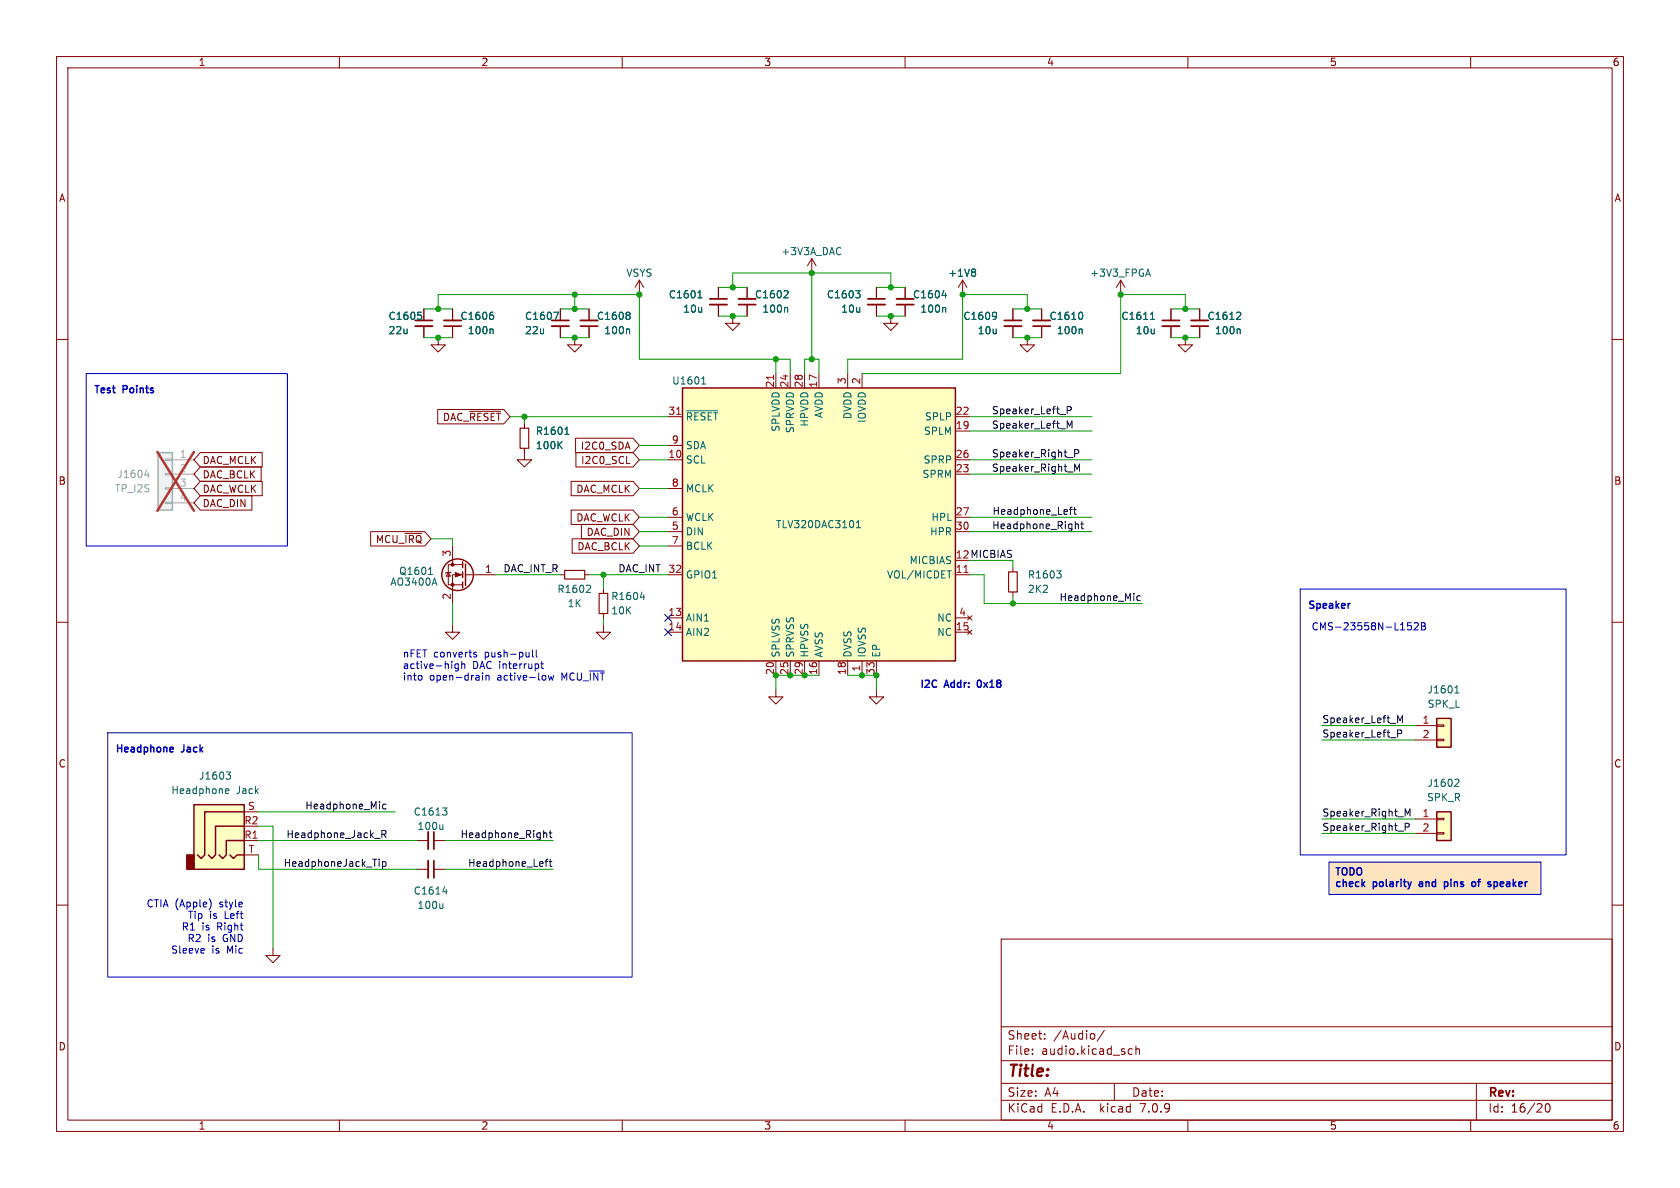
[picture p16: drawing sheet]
<svg xmlns="http://www.w3.org/2000/svg" width="297mm" height="210mm" viewBox="0 0 297 210" stroke-linecap="round" stroke-linejoin="round" font-family="sans-serif">
<defs><g id="words">
<text font-size="2.8" fill="#840000" x="178" y="190.9">Title:</text>
<g font-size="2.1" fill="#840000">
<text x="178" y="184">Sheet:</text>
<text x="186.2" y="184">/Audio/</text>
<text x="178" y="186.7">File:</text>
<text x="184.1" y="186.7">audio.kicad_sch</text>
<text x="178" y="196.9">KiCad</text>
<text x="178" y="194.1">Size:</text>
<text x="184.7" y="194.1">A4</text>
<text x="185.7" y="196.9">E.D.A.</text>
<text x="194.6" y="196.9">kicad</text>
<text x="200" y="194.1">Date:</text>
<text x="201.8" y="196.9">7.0.9</text>
<text x="263" y="194.3">Rev:</text>
<text x="263" y="196.9">Id:</text>
<text x="267.1" y="196.9">16/20</text>
</g>
<g font-size="1.8" fill="#840000">
<text x="35" y="11.9">1</text>
<text x="85" y="11.9">2</text>
<text x="135" y="11.9">3</text>
<text x="185" y="11.9">4</text>
<text x="235" y="11.9">5</text>
<text x="285" y="11.9">6</text>
<text x="10.3" y="35.9">A</text>
<text x="285.3" y="35.9">A</text>
<text x="78.2" y="74.6">DAC_~{RESET}</text>
<text x="35.7" y="82.2">DAC_MCLK</text>
<text x="102.6" y="79.7">I2C0_SDA</text>
<text x="102.6" y="82.2">I2C0_SCL</text>
<text x="10.3" y="85.9">B</text>
<text x="35.7" y="87.3">DAC_WCLK</text>
<text x="35.7" y="89.9">DAC_DIN</text>
<text x="35.7" y="84.8">DAC_BCLK</text>
<text x="101.8" y="87.3">DAC_MCLK</text>
<text x="285.3" y="85.9">B</text>
<text x="101.8" y="92.4">DAC_WCLK</text>
<text x="103.6" y="94.9">DAC_DIN</text>
<text x="66.3" y="96.2">MCU_~{IRQ}</text>
<text x="102" y="97.5">DAC_BCLK</text>
<text x="10.3" y="135.9">C</text>
<text x="285.3" y="135.9">C</text>
<text x="10.3" y="185.9">D</text>
<text x="285.3" y="185.9">D</text>
<text x="35" y="199.9">1</text>
<text x="85" y="199.9">2</text>
<text x="135" y="199.9">3</text>
<text x="185" y="199.9">4</text>
<text x="235" y="199.9">5</text>
<text x="285" y="199.9">6</text>
</g>
<g font-size="1.8" fill="#006464">
<text x="138" y="45.3">+3V3A_DAC</text>
<text x="110.6" y="49.1">VSYS</text>
<text x="118.1" y="52.9">C1601</text>
<text x="133.4" y="52.9">C1602</text>
<text x="146.1" y="52.9">C1603</text>
<text x="161.3" y="52.9">C1604</text>
<text x="167.5" y="49.1">+1V8</text>
<text x="192.6" y="49.1">+3V3_FPGA</text>
<text x="68.6" y="56.7">C1605</text>
<text x="68.6" y="59.3">22u</text>
<text x="81.3" y="56.7">C1606</text>
<text x="82.6" y="59.3">100n</text>
<text x="92.7" y="56.7">C1607</text>
<text x="92.7" y="59.3">22u</text>
<text x="105.4" y="56.7">C1608</text>
<text x="106.7" y="59.3">100n</text>
<text x="120.7" y="55.5">10u</text>
<text x="134.7" y="55.5">100n</text>
<text x="148.6" y="55.5">10u</text>
<text x="162.6" y="55.5">100n</text>
<text x="170.2" y="56.7">C1609</text>
<text x="172.7" y="59.3">10u</text>
<text x="185.4" y="56.7">C1610</text>
<text x="186.7" y="59.3">100n</text>
<text x="198.1" y="56.7">C1611</text>
<text x="200.7" y="59.3">10u</text>
<text x="213.4" y="56.7">C1612</text>
<text x="214.7" y="59.3">100n</text>
<text x="118.7" y="68.2">U1601</text>
<text x="94.6" y="77.1">R1601</text>
<text x="121.2" y="74.5">~{RESET}</text>
<text x="138" y="76.4" transform="rotate(-90 138 76.4)">SPLVDD</text>
<text x="140.6" y="76.7" transform="rotate(-90 140.6 76.7)">SPRVDD</text>
<text x="143.1" y="75.5" transform="rotate(-90 143.1 75.5)">HPVDD</text>
<text x="145.6" y="74" transform="rotate(-90 145.6 74)">AVDD</text>
<text x="150.7" y="74.2" transform="rotate(-90 150.7 74.2)">DVDD</text>
<text x="153.3" y="74.9" transform="rotate(-90 153.3 74.9)">IOVDD</text>
<text x="163.2" y="77.1">SPLM</text>
<text x="163.4" y="74.5">SPLP</text>
<text x="94.6" y="79.6">100K</text>
<text x="121.2" y="82.1">SCL</text>
<text x="121.2" y="79.6">SDA</text>
<text x="163.2" y="82.1">SPRP</text>
<text x="121.2" y="87.2">MCLK</text>
<text x="163" y="84.7">SPRM</text>
<text x="121.2" y="94.8">DIN</text>
<text x="121.2" y="92.3">WCLK</text>
<text x="137.1" y="93.6">TLV320DAC3101</text>
<text x="164.3" y="94.8">HPR</text>
<text x="164.6" y="92.3">HPL</text>
<text x="70.5" y="101.8">Q1601</text>
<text x="121.2" y="97.4">BCLK</text>
<text x="160.7" y="99.9">MICBIAS</text>
<text x="68.9" y="103.7">AO3400A</text>
<text x="98.4" y="105">R1602</text>
<text x="100.3" y="107.5">1K</text>
<text x="108" y="106.3">R1604</text>
<text x="121.2" y="102.5">GPIO1</text>
<text x="156.7" y="102.5">VOL/MICDET</text>
<text x="181.6" y="102.5">R1603</text>
<text x="181.6" y="105">2K2</text>
<text x="108" y="108.8">10K</text>
<text x="121.2" y="110.1">AIN1</text>
<text x="121.2" y="112.6">AIN2</text>
<text x="165.6" y="112.6">NC</text>
<text x="165.6" y="110.1">NC</text>
<text x="138" y="116.3" transform="rotate(-90 138 116.3)">SPLVSS</text>
<text x="140.6" y="116.3" transform="rotate(-90 140.6 116.3)">SPRVSS</text>
<text x="143.1" y="116.3" transform="rotate(-90 143.1 116.3)">HPVSS</text>
<text x="145.6" y="116.3" transform="rotate(-90 145.6 116.3)">AVSS</text>
<text x="150.7" y="116.3" transform="rotate(-90 150.7 116.3)">DVSS</text>
<text x="153.3" y="116.3" transform="rotate(-90 153.3 116.3)">IOVSS</text>
<text x="155.8" y="116.3" transform="rotate(-90 155.8 116.3)">EP</text>
<text x="252.3" y="122.8">J1601</text>
<text x="252.3" y="125.3">SPK_L</text>
<text x="30.2" y="140.6">Headphone</text>
<text x="35.1" y="138">J1603</text>
<text x="41.8" y="140.6">Jack</text>
<text x="252.2" y="141.8">SPK_R</text>
<text x="252.3" y="139.3">J1602</text>
<text x="73" y="144.4">C1613</text>
<text x="73.7" y="146.9">100u</text>
<text x="73" y="158.3">C1614</text>
<text x="73.7" y="160.9">100u</text>
</g>
<g font-size="1.8" fill="#0000c2">
<text x="16.5" y="69.6">Test</text>
<text x="21.8" y="69.6">Points</text>
<text x="231.1" y="107.7">Speaker</text>
<text x="231.8" y="111.5">CMS-23558N-L152B</text>
<text x="71.1" y="116.3">nFET converts</text>
<text x="71.1" y="118.4">active-high</text>
<text x="83.5" y="118.4">DAC interrupt</text>
<text x="85.8" y="116.3">push-pull</text>
<text x="71.1" y="120.4">into</text>
<text x="75.9" y="120.4">open-drain</text>
<text x="88" y="120.4">active-low</text>
<text x="99.5" y="120.4">MCU_~{INT}</text>
<text x="162.6" y="121.7">I2C</text>
<text x="167.1" y="121.7">Addr:</text>
<text x="173.4" y="121.7">0x18</text>
<text x="20.3" y="133.1">Headphone</text>
<text x="32.2" y="133.1">Jack</text>
<text x="235.9" y="155.4">TODO</text>
<text x="25.8" y="160.5">CTIA (Apple)</text>
<text x="38.9" y="160.5">style</text>
<text x="235.9" y="157.4">check</text>
<text x="242.8" y="157.4">polarity</text>
<text x="251.5" y="157.4">and</text>
<text x="256.4" y="157.4">pins</text>
<text x="261.8" y="157.4">of</text>
<text x="265.2" y="157.4">speaker</text>
<text x="32" y="164.6">R1</text>
<text x="33.1" y="166.6">R2</text>
<text x="33.1" y="162.5">Tip</text>
<text x="35.7" y="164.6">is</text>
<text x="36.7" y="166.6">is</text>
<text x="37" y="162.5">is</text>
<text x="38.5" y="164.6">Right</text>
<text x="39.5" y="166.6">GND</text>
<text x="39.8" y="162.5">Left</text>
<text x="30.2" y="168.7">Sleeve</text>
<text x="37.4" y="168.7">is</text>
<text x="40.2" y="168.7">Mic</text>
</g>
<g font-size="1.8" fill="#a90000">
<text x="136.9" y="68.6" transform="rotate(-90 136.9 68.6)">21</text>
<text x="139.4" y="68.6" transform="rotate(-90 139.4 68.6)">24</text>
<text x="142" y="68.6" transform="rotate(-90 142 68.6)">28</text>
<text x="144.5" y="68.6" transform="rotate(-90 144.5 68.6)">17</text>
<text x="149.6" y="68" transform="rotate(-90 149.6 68)">3</text>
<text x="152.1" y="68" transform="rotate(-90 152.1 68)">2</text>
<text x="118.1" y="73.4">31</text>
<text x="168.9" y="75.9">19</text>
<text x="168.9" y="73.4">22</text>
<text x="118.1" y="81">10</text>
<text x="118.7" y="78.5">9</text>
<text x="168.9" y="83.6">23</text>
<text x="168.9" y="81">26</text>
<text x="118.7" y="86.1">8</text>
<text x="118.7" y="93.7">5</text>
<text x="118.7" y="91.2">6</text>
<text x="168.9" y="91.2">27</text>
<text x="168.9" y="93.7">30</text>
<text x="79.8" y="98.5" transform="rotate(-90 79.8 98.5)">3</text>
<text x="85.7" y="101.3">1</text>
<text x="118.1" y="101.3">32</text>
<text x="118.7" y="96.3">7</text>
<text x="168.9" y="101.3">11</text>
<text x="79.8" y="106.1" transform="rotate(-90 79.8 106.1)">2</text>
<text x="118.1" y="109">13</text>
<text x="118.1" y="111.5">14</text>
<text x="168.9" y="111.5">15</text>
<text x="169.5" y="109">4</text>
<text x="136.9" y="119.4" transform="rotate(-90 136.9 119.4)">20</text>
<text x="139.4" y="119.4" transform="rotate(-90 139.4 119.4)">25</text>
<text x="142" y="119.4" transform="rotate(-90 142 119.4)">29</text>
<text x="144.5" y="119.4" transform="rotate(-90 144.5 119.4)">16</text>
<text x="149.6" y="119.4" transform="rotate(-90 149.6 119.4)">18</text>
<text x="152.1" y="118.8" transform="rotate(-90 152.1 118.8)">1</text>
<text x="154.7" y="119.4" transform="rotate(-90 154.7 119.4)">33</text>
<text x="251.4" y="128">1</text>
<text x="251.4" y="130.6">2</text>
<text x="43.7" y="143.3">S</text>
<text x="43.1" y="148.3">R1</text>
<text x="43.1" y="145.8">R2</text>
<text x="251.4" y="144.5">1</text>
<text x="251.4" y="147.1">2</text>
<text x="43.9" y="150.9">T</text>
</g>
<g font-size="1.8" fill="#0f0f0f">
<text x="175.3" y="75.9">Speaker_Left_M</text>
<text x="175.3" y="73.3">Speaker_Left_P</text>
<text x="175.3" y="80.9">Speaker_Right_P</text>
<text x="175.3" y="83.5">Speaker_Right_M</text>
<text x="175.3" y="93.6">Headphone_Right</text>
<text x="175.4" y="91.1">Headphone_Left</text>
<text x="88.9" y="101.3">DAC_INT_R</text>
<text x="109.2" y="101.3">DAC_INT</text>
<text x="168.9" y="98.8">12 MICBIAS</text>
<text x="187.2" y="106.3">Headphone_Mic</text>
<text x="233.7" y="127.9">Speaker_Left_M</text>
<text x="233.7" y="130.5">Speaker_Left_P</text>
<text x="53.9" y="143.2">Headphone_Mic</text>
<text x="50.5" y="148.2">Headphone_Jack_R</text>
<text x="81.3" y="148.2">Headphone_Right</text>
<text x="233.7" y="147">Speaker_Right_P</text>
<text x="233.7" y="144.4">Speaker_Right_M</text>
<text x="50.1" y="153.3">HeadphoneJack_Tip</text>
<text x="82.6" y="153.3">Headphone_Left</text>
</g>
<g font-size="1.8" fill="#aaa">
<text x="31.7" y="81">1</text>
<text x="31.7" y="83.6">2</text>
<text x="31.7" y="86.1">3</text>
<text x="31.7" y="88.6">4</text>
</g>
<g font-size="1.8" fill="#989898">
<text x="20.2" y="87.2">TP_I2S</text>
<text x="20.7" y="84.7">J1604</text>
</g>
</g></defs>
<g fill="none" stroke="#840000" stroke-width=".18">
<path d="M10 10h277v190h-277zM12 12h273v186h-273zM60 10v2M110 10v2M160 10v2M210 10v2M260 10v2M10 60h2M74.9 54.6v2M74.9 57.7v2M77.5 59.7v1.3h1.2l-1.2 1.2-1.3-1.2h1.3M80 54.6v2"/>
<path d="M80 57.7v2M99.1 54.6v2M99.1 57.7v2M101.6 59.7v1.3h1.3l-1.3 1.2-1.3-1.2h1.3M104.1 54.6v2M104.1 57.7v2M113 49.5l-.7 1.3M113 49.5v2.6M113 49.5l.8 1.3M127 50.8v2M127 53.8v2.1M129.5 55.9v1.3h1.3l-1.3 1.2-1.2-1.2h1.2"/>
<path d="M132.1 50.8v2M132.1 53.8v2.1M143.5 45.7l-.8 1.3M143.5 45.7v2.6M143.5 45.7l.8 1.3M154.9 50.8v2M154.9 53.8v2.1M157.5 55.9v1.3h1.2l-1.2 1.2-1.3-1.2h1.3M160 50.8v2M160 53.8v2.1M170.2 49.5l-.8 1.3M170.2 49.5v2.6"/>
<path d="M170.2 49.5l.7 1.3M179.1 54.6v2M179.1 57.7v2M181.6 59.7v1.3h1.3l-1.3 1.2-1.3-1.2h1.3M184.1 54.6v2M184.1 57.7v2M198.1 49.5l-.7 1.3M198.1 49.5v2.6M198.1 49.5l.8 1.3M207 54.6v2M207 57.7v2M209.5 59.7v1.3h1.3l-1.3 1.2-1.2-1.2h1.2"/>
<path d="M212.1 54.6v2M212.1 57.7v2M285 60h2M77.4 72.4h11.7l1.1 1.3-1.1 1.2h-11.7zM83 72.7h5.5M92.7 79.2v2.1h1.3l-1.3 1.3-1.3-1.3h1.3M92.7 74.9v.8M101.8 77.5h10.1l1.1 1.2-1.1 1.3h-10.1zM118.1 73.7h2.5M118.1 78.7h2.5M137.2 66v2.6M139.7 66v2.6"/>
<path d="M142.2 66v2.6M144.8 66v2.6M149.9 66v2.6M152.4 66v2.6M168.9 76.2h2.5M168.9 73.7h2.5M35.4 85.1h11v2.5h-11l-1.1-1.2zM35.4 87.6h9.1v2.6h-9.1l-1.1-1.3zM35.4 82.5h10.8v2.6h-10.8l-1.1-1.3zM35.4 80h11v2.6h-11l-1.1-1.3zM65.5 94h9.6l1.1 1.3-1.1 1.2h-9.6zM71.6 94.3h2.9"/>
<path d="M80 96.5v3.3M81.8 99.8h-2.6v3.6h2.6M101 90.2h10.9l1.1 1.2-1.1 1.3h-10.9zM101 85.1h10.9l1.1 1.3-1.1 1.2h-10.9zM101.2 95.2h10.7l1.1 1.3-1.1 1.3h-10.7zM101.8 80h10.1l1.1 1.3-1.1 1.3h-10.1zM102.8 92.7h9.1l1.1 1.3-1.1 1.3h-9.1zM110.8 82h.6M118.1 81.3h2.5M118.1 91.4h2.5M118.1 94h2.5M118.1 96.5h2.5"/>
<path d="M118.1 86.4h2.5M168.9 81.3h2.5M168.9 83.8h2.5M168.9 91.4h2.5M168.9 94h2.5M10 110h2M79.2 101.2l.4 .7h-.7zM79.8 101.1l-.2 .1h-.7l-.2 .1M80 110.5v1.3h-1.3l1.3 1.2 1.3-1.2h-1.3M81.8 101.6h-1.8v5.1M82.3 101.6h5.3M99.1 101.6h.7"/>
<path d="M103.4 101.6h.7M106.7 110.5v1.3h1.2l-1.2 1.2-1.3-1.2h1.3M106.7 104.1v.8M106.7 108.5v.7M118.1 101.6h2.5M118.1 109.2h2.5M118.1 111.8h2.5M137.2 116.8v2.6M139.7 116.8v2.6M142.2 116.8v2.6M144.8 116.8v2.6M149.9 116.8v2.6"/>
<path d="M152.4 116.8v2.6M154.9 116.8v2.6M168.9 101.6h2.5M168.9 109.2h2.5M168.9 111.8h2.5M171.1 111.4l.7 .7M171.1 108.8l.7 .8M171.8 111.4l-.7 .7M171.8 108.8l-.7 .8M179.1 100.3v.8M179.1 104.6v.8M285 110h2"/>
<path d="M137.2 121.9v1.3h1.2l-1.2 1.3-1.3-1.3h1.3M154.9 121.9v1.3h1.3l-1.3 1.3-1.2-1.3h1.2M250.2 128.3h3.8M250.2 130.8h3.8M254 130.7h1.3v.2h-1.3zM254 128.1h1.3v.3h-1.3zM10 160h2M43.2 148.6h2.5M43.2 143.5h2.5M43.2 151.1h2.5M73.7 148.6h2M73.7 153.7h2"/>
<path d="M76.7 148.6h2M76.7 153.7h2M250.2 144.8h3.8M250.2 147.3h3.8M254 147.2h1.3v.2h-1.3zM254 144.7h1.3v.2h-1.3zM285 160h2M48.3 167.6v1.3h-1.3l1.3 1.3 1.2-1.3h-1.2M177 166h108v32h-108zM60 198v2M110 198v2M160 198v2"/>
<path d="M177 194.5h108M177 191.5h108M177 187.5h108M177 181.5h108M182.5 186.3v.1M182.5 185.5v.1M184.7 183.6v.1M184.7 182.8v.1M193.5 182.8v.8M195.2 182.1l-1.2 2M197 191.5v3M199.6 186.3h.6"/>
<path d="M199.6 185.5h.6M200.8 185.5l.2-.1 .4 .1 .1 .9M200.8 184.9v1.5M210 198v2M260 198v2M261 191.5v6.5M273.4 195.2l.1-.1a.81 .81 0 0 1 .6 .6 .81 .81 0 0 1-.3 .8l-.1 .1a.81 .81 0 0 1-.6-.6 .81 .81 0 0 1 .3-.8z"/>
</g>
<path d="M234.9 152.4h37.5v5.7h-37.5z" fill="#ffe5bf" stroke="#ffe5bf" stroke-width=".18"/>
<g fill="none" stroke="#006464" stroke-width=".18">
<path d="M73.9 55.2h.6M74.3 55.7l.3 .2v.3l-.3 .3M86.9 55.2h.2M87 58.2l.2 .1v.7M87 55.7l.3 .2v.3l-.3 .3M97.9 55.2h.8l-.5 1.3M111.1 58.2l.2 .1v.7M111.2 55.2l.2 .2-.2 .3 .2 .3v.2l-.2 .3M123.4 52.7h.7M123.5 51.7l.2-.3v1.3M139.1 54.3l.1 .2v.7M139.1 51.4l.2 .2v.3l-.7 .7h.7"/>
<path d="M148.6 43.8l.1 .1M148.7 44.9l-.1 .1M151.3 51.4h.7l-.4 .5M151.8 51.9l.2 .2v.3l-.2 .3M166.6 52.2h.7M167 54.3l.2 .2v.7M167.2 51.8v.8M172.2 47.6l.3 .2-.3 .3 .3 .3v.2l-.3 .2M175.9 55.2l.2 .1a1.03 1.03 0 0 1-.2 1.1M176.2 55.7l-.3 .3M191.1 55.2a.79 .79 0 0 1 0 1.3M191.1 58.2l.2 .1v.7"/>
<path d="M202.7 48.5h.6M203 47.6l.4 1.2M203.4 56.5h.7M203.5 55.5l.3-.3v1.3M219.1 58.2l.2 .1v.7M219.1 55.2l.2 .2v.3l-.7 .8h.7M98.8 78.6l.6 .7M99.4 78l-.7 .8M99.9 76.8h.7M100 75.8l.2-.3v1.3M121.4 72.6h5.5M124 67.9h.8"/>
<path d="M124.2 66.9l.2-.3v1.3M151.4 93.3h.7M151.4 92.4l.4-.4v1.3M75.8 101.5h.7M76 100.5l.1-.2v1.2M76.8 102.2l.4 1.2M104.2 103.4l.2 .3v.3l-.8 .7h.8M113.2 105.6h.8M113.8 105.1v.9M167.5 100.9h.7M186.8 100.9h.8l-.4 .5M187.3 101.4l.3 .2v.3l-.3 .3"/>
<path d="M39.9 139.6l.1-.2h.3l.2 .2v.1l-.6 .2M40 136.5h.8l-.5 .5 .4 .1 .1 .4-.3 .2h-.3M257.2 122.5h.7M257.3 121.5l.3-.3v1.3M257.4 137.7l.4 .1 .1 .3-.8 .9h.8M39.9 140.1l.1 .2 .4-.1M78.2 142.8h.8l-.4 .5M78.3 145.8v.8M78.3 159.8v.8M78.3 146.5l-.2 .1M78.3 157.6h.8M78.8 143.3l.2 .2v.3l-.2 .3"/>
<path d="M78.9 157.2v.9M78.3 160.5l-.2 .1"/>
</g>
<g fill="none" stroke="#840000" stroke-width=".33">
<path d="M73.4 57.7h3.1M78.5 56.6h3M97.5 57.7h3.1M102.6 56.6h3.1M125.5 53.8h3M130.6 52.8h3M153.4 53.8h3.1M158.5 52.8h3M177.5 57.7h3.1M182.6 56.6h3.1M205.5 57.7h3M210.6 56.6h3"/>
<path d="M75.7 147.1v3M75.7 152.1v3.1"/>
</g>
<g fill="none" stroke="#840000" stroke-width=".3">
<path d="M73.4 56.6h3.1M78.5 57.7h3M97.5 56.6h3.1M102.6 57.7h3.1M125.5 52.8h3M130.6 53.8h3M153.4 52.8h3.1M158.5 53.8h3M177.5 56.6h3.1M182.6 57.7h3.1M205.5 56.6h3M210.6 57.7h3"/>
<path d="M76.7 147.1v3M76.7 152.1v3.1"/>
</g>
<path d="M27.9 80h2.6v10.2h-2.6z" fill="#f0f0f0" stroke="#f0f0f0" stroke-width=".18"/>
<path d="M29.2 88.8h1.3v.2h-1.3zM29.2 86.2h1.3v.3h-1.3zM29.2 83.7h1.3v.2h-1.3zM29.2 81.2h1.3v.2h-1.3zM30.5 81.3h3.8M30.5 83.8h3.8M30.5 86.4h3.8M30.5 88.9h3.8" fill="none" stroke="#a1a1a1" stroke-width=".18"/>
<path d="M27.9 80h2.6v10.2h-2.6z" fill="none" stroke="#a1a1a1" stroke-width=".25"/>
<path d="M25.6 84h.8M26.2 83.6v.8" fill="none" stroke="#989898" stroke-width=".18"/>
<path d="M27.8 79.9l6.5 10.4M34.3 79.9l-6.5 10.4" fill="none" stroke="#eb3a3d" stroke-width=".46"/>
<path d="M91.9 75.7h1.6v3.5h-1.6zM99.8 100.8h3.6v1.6h-3.6zM105.9 104.9h1.5v3.6h-1.5zM178.3 101.1h1.5v3.5h-1.5z" fill="none" stroke="#840000" stroke-width=".2"/>
<g fill="none" stroke="#840000" stroke-width=".25">
<path d="M120.6 68.6h48.3v48.2h-48.3zM81.8 99.3v1M82.3 99.7v3.8M81.8 101.1v1M81.8 102.9v1M254 127h2.5v5.1h-2.5zM34.3 142.2h8.9v11.5h-8.9zM40.6 151.1l.7 .7 .6-.7h1.3M43.2 143.5h-7v7.6l-.6 .7-.7-.7M43.2 148.6h-3.2v2.5l-.6 .7-.7-.7M43.2 146.1h-5.1v5l-.6 .7-.7-.7M254 143.5h2.5v5.1h-2.5z"/>
<circle cx="80.9" cy="101.6" r="2.79"/>
</g>
<g fill="#840000" stroke="#840000" stroke-width=".18">
<path d="M80.5 101.2l1 .4-1 .4z"/>
<circle cx="80" cy="103.4" r=".25"/>
<circle cx="80" cy="99.8" r=".25"/>
</g>
<g fill="#ffffc2" stroke="#ffffc2" stroke-width=".18">
<path d="M34.3 142.2h8.9v11.5h-8.9z"/>
<path d="M254 143.5h2.5v5.1h-2.5z"/>
<path d="M120.6 68.6h48.3v48.2h-48.3z"/>
<path d="M254 127h2.5v5.1h-2.5z"/>
</g>
<path d="M33 151.1h1.3v2.6h-1.3z" fill="#840000" stroke="#840000" stroke-width=".25"/>
<path d="M119.6 73.2h.7M136.7 66.3v.8M170.4 101.2h.7" fill="none" stroke="#a90000" stroke-width=".18"/>
<g fill="none" stroke="#0f0f0f" stroke-width=".18">
<path d="M188.7 74.4l.4 .9 .4-.9v1.3M188.7 72.5h.6l.1-.2-.1-.3-.6-.1v1.2M188.7 80.9h1M189.1 90.1h.5M189.6 89.7l-.3 .1v1.1M189.8 90.1h.5M190 89.7v1l.3 .2M190 80.2l.6-.1 .1-.2v-.3l-.7-.1v1.3M190 83.3v-1.3l.4 .9 .4-.9v1.3M190.1 92.7l.2-.1 .3 .1v.8M191.1 92.6h.4M191.2 92.2v1.1l.3 .2"/>
<path d="M201.6 105.4l-.4-.1-.2 .3 .1 .5h.5M247.1 126.5l.4 .9 .4-.9v1.3M247.1 129.7l.6-.1 .1-.1v-.4l-.7-.1v1.3M66.2 148.2h1M67 151.9v.1M67 152.3v.9M67.5 147.5l.6-.1 .1-.2v-.3l-.7-.1v1.3M67.6 152.4l.4-.1 .2 .3-.1 .5h-.5M67.6 152.3v1.3M67.8 147.5l.4 .6M68.2 142.2h-.3l-.3 .2 .2 .5h.4M96.1 147.4l.2-.2 .3 .1 .1 .8"/>
<path d="M96.4 152.3h.4M96.8 151.9l-.3 .2v1.1M97.1 152.3h.5M97.1 147.2h.5M97.3 146.8v1.1l.3 .2M97.3 151.9v1.1l.3 .2M247.1 146.9h1M248.4 144.3v-1.3l.4 .9 .5-.9v1.3M248.4 146.2l.6-.1 .1-.1v-.3l-.7-.2v1.3"/>
</g>
<g fill="none" stroke="#0000c2" stroke-width=".25">
<path d="M238.6 106.7h.1M30.5 132.1l.1 .3-.6 .1M30.6 132.9h-.1M172.8 120.5v.8M236.2 153.4h.7M236.6 153.4v1.3M237.3 153.6l.3-.2 .5 .2M237.5 155.4v1.3M239.3 153.6l-.6-.2v1.3M239.9 153.6l.3-.2 .5 .2M240.8 155.4v1.3M245.1 155.4v1.1"/>
<path d="M247.7 155.4v.2M248.3 155.4v1.1M250.9 156.3v.4M253.8 155.4v1.3M255.4 155.9v1.2M255.4 155.9h.3l.3 .2M256 156.5l-.3 .2h-.3M256.5 155.4v.2M260.4 155.9h.3l.2 .2-.1 .5-.4 .1M261.2 155.9h.5M261.7 155.4l-.3 .2M264.1 155.9h.5"/>
<path d="M264.1 156.7h.5M264.1 155.9v1.2M267.5 155.4v1.3"/>
</g>
<g fill="none" stroke="#0000c2" stroke-width=".18">
<path d="M15.2 66h35.6v30.5h-35.6zM74.5 119.5l.1 .1-.1 .6M81 117.3v1.1l-.1 .2M81 117.4l-.3-.1-.3 .3 .1 .5h.5M81.6 117.5l.2-.2 .3 .1 .1 .8M81.6 116.9v1.3M83.8 115.7l.5 .2-.1 .2h-.3M83.8 115.4h.4M85.3 119.4v.8M85.9 119.4v.8M85.9 119.5l.2-.1 .3 .1 .1 .7M93.5 115.3v.8"/>
<path d="M93.5 116v.1M94.1 114.9v1.1l.2 .1M94.8 114.9v1.1l.2 .1M95.6 117.3h.5M95.8 116.9v1.1l.3 .2M96.4 119.5v.6M96.9 119.4l.3 .8 .2-.6 .2 .6 .3-.8M229.9 104.1h47v47h-47zM249.5 110.1h-.6l-.1 .6 .2-.1h.4l.1 .2v.4l-.2 .1-.5-.1M250 110.2l.5-.1 .2 .3-.7 .9h.7M251.3 110.1h.4l.3 .2-.3 .4 .3 .1v.3l-.2 .2h-.5zM251.3 110.7h.4"/>
<path d="M19 129.5h92.8v43.2h-92.8zM37 158.9a1.49 1.49 0 0 1 0 1.8M234.9 152.4h37.5v5.7h-37.5zM36.1 167.7v.3l-.6 .1"/>
</g>
<g fill="none" stroke="#009600" stroke-width=".18">
<path d="M74.9 59.7h5.1M74.9 54.6h5.1M77.5 54.6v-2.5h35.5v11.4h26.7v2.5M99.1 59.7h5M99.1 54.6h5M101.6 52.1v2.5M127 55.9h5.1M127 50.8h5.1M129.5 50.8v-2.5h28v2.5M143.5 48.3v15.2M154.9 55.9h5.1M154.9 50.8h5.1"/>
<path d="M179.1 59.7h5M179.1 54.6h5M181.6 54.6v-2.5h-11.4v11.4h-20.3v2.5M207 59.7h5.1M207 54.6h5.1M209.5 54.6v-2.5h-11.4v13.9h-45.7M90.2 73.7h27.9M92.7 73.7v1.2M113 78.7h5.1M137.2 63.5v2.5M142.2 66v-2.5h2.6v2.5M171.4 73.7h21.6"/>
<path d="M171.4 76.2h21.6M76.2 95.3h3.8v1.2M113 81.3h5.1M113 91.4h5.1M113 86.4h5.1M113 94h5.1M113 96.5h5.1M171.4 81.3h21.6M171.4 91.4h21.6M171.4 94h21.6M171.4 99.1h7.7v1.2M171.4 83.8h21.6"/>
<path d="M80 106.7v3.8M87.6 101.6h11.5M104.1 101.6h14M106.7 101.6v2.5M106.7 109.2v1.3M144.8 119.4h-7.6v2.5M149.9 119.4h5v2.5M171.4 101.6h2.6v5.1h27.9M179.1 105.4v1.3M233.7 130.8h16.5M233.7 128.3h16.5M45.7 146.1h2.6v21.5"/>
<path d="M45.7 143.5h24.1M45.7 151.1v2.6h28M45.7 148.6h28M78.7 153.7h19.1M78.7 148.6h19.1M233.7 147.3h16.5M233.7 144.8h16.5"/>
</g>
<path d="M117.5 111.2l1.2 1.2M117.5 108.6l1.2 1.2M118.7 111.2l-1.2 1.2M118.7 108.6l-1.2 1.2" fill="none" stroke="#000084" stroke-width=".18"/>
<g fill="#009600" stroke="#009600" stroke-width=".18">
<circle cx="143.5" cy="48.3" r=".46"/>
<circle cx="101.6" cy="59.7" r=".46"/>
<circle cx="101.6" cy="52.1" r=".46"/>
<circle cx="101.6" cy="54.6" r=".46"/>
<circle cx="137.2" cy="63.5" r=".46"/>
<circle cx="143.5" cy="63.5" r=".46"/>
<circle cx="113" cy="52.1" r=".46"/>
<circle cx="129.5" cy="50.8" r=".46"/>
<circle cx="129.5" cy="55.9" r=".46"/>
<circle cx="77.5" cy="59.7" r=".46"/>
<circle cx="77.5" cy="54.6" r=".46"/>
<circle cx="209.5" cy="54.6" r=".46"/>
<circle cx="209.5" cy="59.7" r=".46"/>
<circle cx="179.1" cy="106.7" r=".46"/>
<circle cx="198.1" cy="52.1" r=".46"/>
<circle cx="170.2" cy="52.1" r=".46"/>
<circle cx="157.5" cy="50.8" r=".46"/>
<circle cx="181.6" cy="59.7" r=".46"/>
<circle cx="157.5" cy="55.9" r=".46"/>
<circle cx="181.6" cy="54.6" r=".46"/>
<circle cx="137.2" cy="119.4" r=".46"/>
<circle cx="92.7" cy="73.7" r=".46"/>
<circle cx="106.7" cy="101.6" r=".46"/>
<circle cx="154.9" cy="119.4" r=".46"/>
<circle cx="152.4" cy="119.4" r=".46"/>
<circle cx="142.2" cy="119.4" r=".46"/>
<circle cx="139.7" cy="119.4" r=".46"/>
</g>
<use href="#words"/>
</svg>
